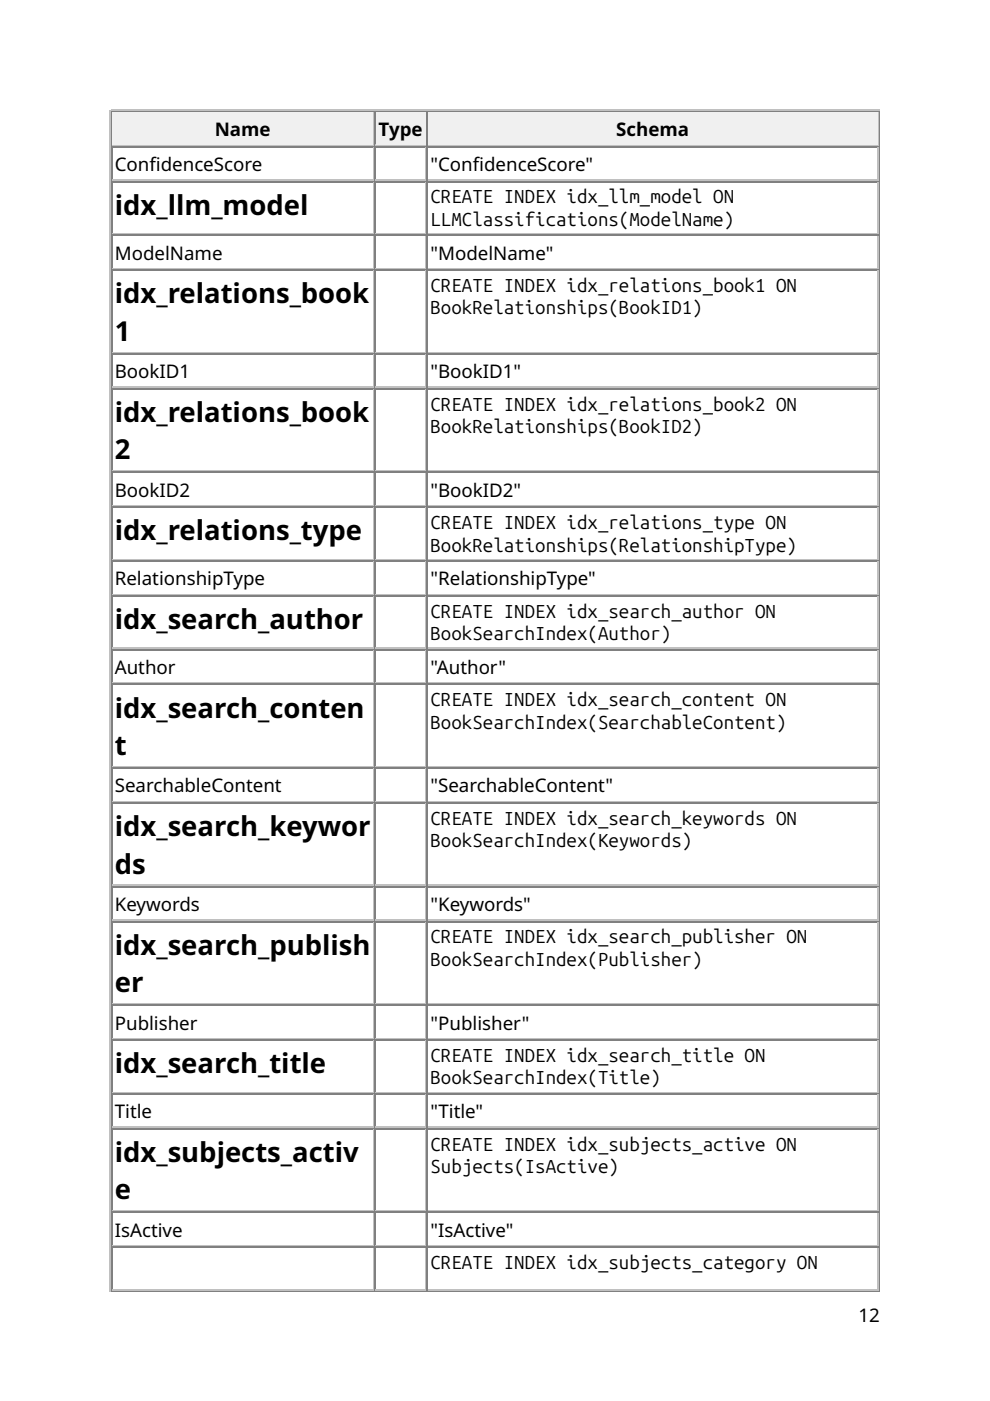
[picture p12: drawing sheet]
<svg xmlns="http://www.w3.org/2000/svg" width="210mm" height="297mm" viewBox="0 0 210 297" stroke-linecap="round" stroke-linejoin="round" font-family="sans-serif">
<defs><g id="words">
<g font-size="5.8">
<text x="24.3" y="45.5">idx_llm_model</text>
<text x="24.3" y="64.3">idx_relations_book</text>
<text x="24.3" y="72.2">1</text>
<text x="24.3" y="89.4">idx_relations_book</text>
<text x="24.3" y="97.4">2</text>
<text x="24.3" y="114.6">idx_relations_type</text>
<text x="24.3" y="133.3">idx_search_author</text>
<text x="24.3" y="152.1">idx_search_conten</text>
<text x="24.3" y="160.1">t</text>
<text x="24.3" y="177.3">idx_search_keywor</text>
<text x="24.3" y="185.2">ds</text>
<text x="24.3" y="202.4">idx_search_publish</text>
<text x="24.3" y="210.3">er</text>
<text x="24.3" y="227.5">idx_search_title</text>
<text x="24.3" y="246.3">idx_subjects_activ</text>
<text x="24.3" y="254.3">e</text>
</g>
<g font-size="4">
<text x="45.5" y="28.8">Name</text>
<text x="80.3" y="28.8">Type</text>
<text x="130.6" y="28.8">Schema</text>
<text x="24.3" y="36.2">ConfdenceScore</text>
<text x="31.7" y="36.2">i</text>
<text x="91.3" y="36.2">&quot;ConfdenceScore&quot;</text>
<text x="100.3" y="36.2">i</text>
<text x="91.3" y="43.1">CREATE INDEX idx_llm_model ON</text>
<text x="91.3" y="47.9">LLMClassifications(ModelName)</text>
<text x="24.3" y="55">ModelName</text>
<text x="91.3" y="55">&quot;ModelName&quot;</text>
<text x="91.3" y="61.9">CREATE INDEX idx_relations_book1 ON</text>
<text x="91.3" y="66.7">BookRelationships(BookID1)</text>
<text x="24.3" y="80.2">BookID1</text>
<text x="91.3" y="80.2">&quot;BookID1&quot;</text>
<text x="91.3" y="87">CREATE INDEX idx_relations_book2 ON</text>
<text x="91.3" y="91.8">BookRelationships(BookID2)</text>
<text x="24.3" y="105.3">BookID2</text>
<text x="91.3" y="105.3">&quot;BookID2&quot;</text>
<text x="91.3" y="112.2">CREATE INDEX idx_relations_type ON</text>
<text x="91.3" y="116.9">BookRelationships(RelationshipType)</text>
<text x="24.3" y="124.1">RelationshipType</text>
<text x="91.3" y="124.1">&quot;RelationshipType&quot;</text>
<text x="91.3" y="131">CREATE INDEX idx_search_author ON</text>
<text x="91.3" y="135.7">BookSearchIndex(Author)</text>
<text x="24.3" y="142.9">Author</text>
<text x="91.3" y="142.9">&quot;Author&quot;</text>
<text x="91.3" y="149.8">CREATE INDEX idx_search_content ON</text>
<text x="91.3" y="154.5">BookSearchIndex(SearchableContent)</text>
<text x="24.3" y="168">SearchableContent</text>
<text x="91.3" y="168">&quot;SearchableContent&quot;</text>
<text x="91.3" y="174.9">CREATE INDEX idx_search_keywords ON</text>
<text x="91.3" y="179.7">BookSearchIndex(Keywords)</text>
<text x="24.3" y="193.1">Keywords</text>
<text x="91.3" y="193.1">&quot;Keywords&quot;</text>
<text x="91.3" y="200">CREATE INDEX idx_search_publisher ON</text>
<text x="91.3" y="204.8">BookSearchIndex(Publisher)</text>
<text x="24.3" y="218.3">Publisher</text>
<text x="91.3" y="218.3">&quot;Publisher&quot;</text>
<text x="91.3" y="225.2">CREATE INDEX idx_search_title ON</text>
<text x="91.3" y="229.9">BookSearchIndex(Title)</text>
<text x="24.3" y="237.1">Title</text>
<text x="91.3" y="237.1">&quot;Title&quot;</text>
<text x="91.3" y="243.9">CREATE INDEX idx_subjects_active ON</text>
<text x="91.3" y="248.7">Subjects(IsActive)</text>
<text x="24.3" y="262.2">IsActive</text>
<text x="91.3" y="262.2">&quot;IsActive&quot;</text>
<text x="91.3" y="269.1">CREATE INDEX idx_subjects_category ON</text>
<text x="182" y="280.2">12</text>
</g>
</g></defs>
<path d="M23.4 23.3v250.5M23.5 23.4h163M23.8 30.8h55.6M79.2 23.8v6.9" fill="none" stroke="#c0c0c0" stroke-width=".26"/>
<path d="M23.7 23.5v7.5M23.8 23.7h55.6M186.4 23.5v250.1M23.5 273.7h163" fill="none" stroke="#808080" stroke-width=".26"/>
<g fill="#f0f0f0">
<path d="M23.8 23.8h55.3v6.9h-55.3z"/>
<path d="M45.5 24.3h11.9v5.9h-11.9z"/>
</g>
<path d="M79.5 23.5v7.5M79.6 23.7h10.9" fill="none" stroke="#808080" stroke-width=".26"/>
<path d="M79.6 30.8h10.9M90.4 23.8v6.9" fill="none" stroke="#c0c0c0" stroke-width=".26"/>
<g fill="#f0f0f0">
<path d="M79.6 23.8h10.6v6.9h-10.6z"/>
<path d="M80.2 24.3h9.5v5.9h-9.5z"/>
</g>
<path d="M90.6 23.5v7.5M90.8 23.7h95.5" fill="none" stroke="#808080" stroke-width=".26"/>
<path d="M90.8 30.8h95.5M186.1 23.8v6.9" fill="none" stroke="#c0c0c0" stroke-width=".26"/>
<g fill="#f0f0f0">
<path d="M90.8 23.8h95.2v6.9h-95.2z"/>
<path d="M130.4 24.3h15.9v5.9h-15.9z"/>
</g>
<g fill="none" stroke="#808080" stroke-width=".26">
<path d="M23.7 31v242.6M23.8 31.1h55.6M23.8 38.5h55.6M79.5 31v242.6M79.6 31.1h10.9M79.6 38.5h10.9M90.6 31v242.6M90.8 31.1h95.5M90.8 38.5h95.5M23.8 49.9h55.6M23.8 57.3h55.6M79.6 49.9h10.9"/>
<path d="M79.6 57.3h10.9M90.8 49.9h95.5M90.8 57.3h95.5M23.8 75h55.6M79.6 75h10.9M90.8 75h95.5M23.8 82.4h55.6M79.6 82.4h10.9M90.8 82.4h95.5M23.8 100.1h55.6M23.8 107.6h55.6M23.8 118.9h55.6"/>
<path d="M79.6 100.1h10.9M79.6 107.6h10.9M79.6 118.9h10.9M90.8 100.1h95.5M90.8 107.6h95.5M90.8 118.9h95.5M23.8 126.3h55.6M23.8 137.7h55.6M79.6 126.3h10.9M79.6 137.7h10.9M90.8 126.3h95.5M90.8 137.7h95.5"/>
<path d="M23.8 145.1h55.6M79.6 145.1h10.9M90.8 145.1h95.5M23.8 162.9h55.6M23.8 170.3h55.6M79.6 162.9h10.9M79.6 170.3h10.9M90.8 162.9h95.5M90.8 170.3h95.5M23.8 188h55.6M23.8 195.4h55.6M79.6 188h10.9"/>
<path d="M79.6 195.4h10.9M90.8 188h95.5M90.8 195.4h95.5M23.8 213.1h55.6M79.6 213.1h10.9M90.8 213.1h95.5M23.8 220.5h55.6M23.8 231.9h55.6M23.8 239.3h55.6M79.6 220.5h10.9M79.6 231.9h10.9M79.6 239.3h10.9"/>
<path d="M90.8 220.5h95.5M90.8 231.9h95.5M90.8 239.3h95.5M23.8 257h55.6M79.6 257h10.9M90.8 257h95.5M23.8 264.5h55.6M79.6 264.5h10.9M90.8 264.5h95.5"/>
</g>
<g fill="none" stroke="#c0c0c0" stroke-width=".26">
<path d="M23.8 38.2h55.6M79.2 31.2v6.9M79.2 38.6v10.9M79.6 38.2h10.9M90.4 31.2v6.9M90.4 38.6v10.9M90.8 38.2h95.5M186.1 31.2v6.9M186.1 38.6v10.9M23.8 49.6h55.6M23.8 57h55.6M79.2 50v6.9"/>
<path d="M79.2 57.4v17.2M79.6 49.6h10.9M79.6 57h10.9M90.4 50v6.9M90.4 57.4v17.2M90.8 49.6h95.5M90.8 57h95.5M186.1 50v6.9M186.1 57.4v17.2M23.8 74.7h55.6M79.2 75.1v6.9M79.6 74.7h10.9"/>
<path d="M90.4 75.1v6.9M90.8 74.7h95.5M186.1 75.1v6.9M23.8 82.2h55.6M23.8 99.9h55.6M79.2 82.5v17.2M79.6 82.2h10.9M79.6 99.9h10.9M90.4 82.5v17.2M90.8 82.2h95.5M90.8 99.9h95.5M186.1 82.5v17.2"/>
<path d="M23.8 107.3h55.6M23.8 118.7h55.6M79.2 100.3v6.9M79.2 107.7v10.8M79.2 119.1v6.8M79.6 107.3h10.9M79.6 118.7h10.9M90.4 100.3v6.9M90.4 107.7v10.8M90.4 119.1v6.8M90.8 107.3h95.5M90.8 118.7h95.5"/>
<path d="M186.1 100.3v6.9M186.1 107.7v10.8M186.1 119.1v6.8M23.8 126.1h55.6M23.8 137.5h55.6M79.2 126.5v10.8M79.2 137.8v6.9M79.6 126.1h10.9M79.6 137.5h10.9M90.4 126.5v10.8M90.4 137.8v6.9M90.8 126.1h95.5"/>
<path d="M90.8 137.5h95.5M186.1 126.5v10.8M186.1 137.8v6.9M23.8 144.9h55.6M79.2 145.3v17.2M79.6 144.9h10.9M90.4 145.3v17.2M90.8 144.9h95.5M186.1 145.3v17.2M23.8 162.6h55.6M23.8 170h55.6M79.2 163v6.9"/>
<path d="M79.2 170.4v17.2M79.6 162.6h10.9M79.6 170h10.9M90.4 163v6.9M90.4 170.4v17.2M90.8 162.6h95.5M90.8 170h95.5M186.1 163v6.9M186.1 170.4v17.2M23.8 187.7h55.6M23.8 195.1h55.6M79.2 188.1v6.9"/>
<path d="M79.2 195.5v17.2M79.6 187.7h10.9M79.6 195.1h10.9M90.4 188.1v6.9M90.4 195.5v17.2M90.8 187.7h95.5M90.8 195.1h95.5M186.1 188.1v6.9M186.1 195.5v17.2M23.8 212.9h55.6M79.2 213.3v6.8M79.6 212.9h10.9"/>
<path d="M90.4 213.3v6.8M90.8 212.9h95.5M186.1 213.3v6.8M23.8 220.3h55.6M23.8 231.6h55.6M23.8 239.1h55.6M79.2 220.7v10.8M79.2 232v6.9M79.2 239.4v17.2M79.6 220.3h10.9M79.6 231.6h10.9M79.6 239.1h10.9"/>
<path d="M90.4 220.7v10.8M90.4 232v6.9M90.4 239.4v17.2M90.8 220.3h95.5M90.8 231.6h95.5M90.8 239.1h95.5M186.1 220.7v10.8M186.1 232v6.9M186.1 239.4v17.2M23.8 256.8h55.6M79.2 257.2v6.9M79.6 256.8h10.9"/>
<path d="M90.4 257.2v6.9M90.8 256.8h95.5M186.1 257.2v6.9M23.8 264.2h55.6M23.8 273.4h55.6M79.2 264.6v8.7M79.6 264.2h10.9M79.6 273.4h10.9M90.4 264.6v8.7M90.8 264.2h95.5M90.8 273.4h95.5M186.1 264.6v8.7"/>
</g>
<use href="#words"/>
</svg>
